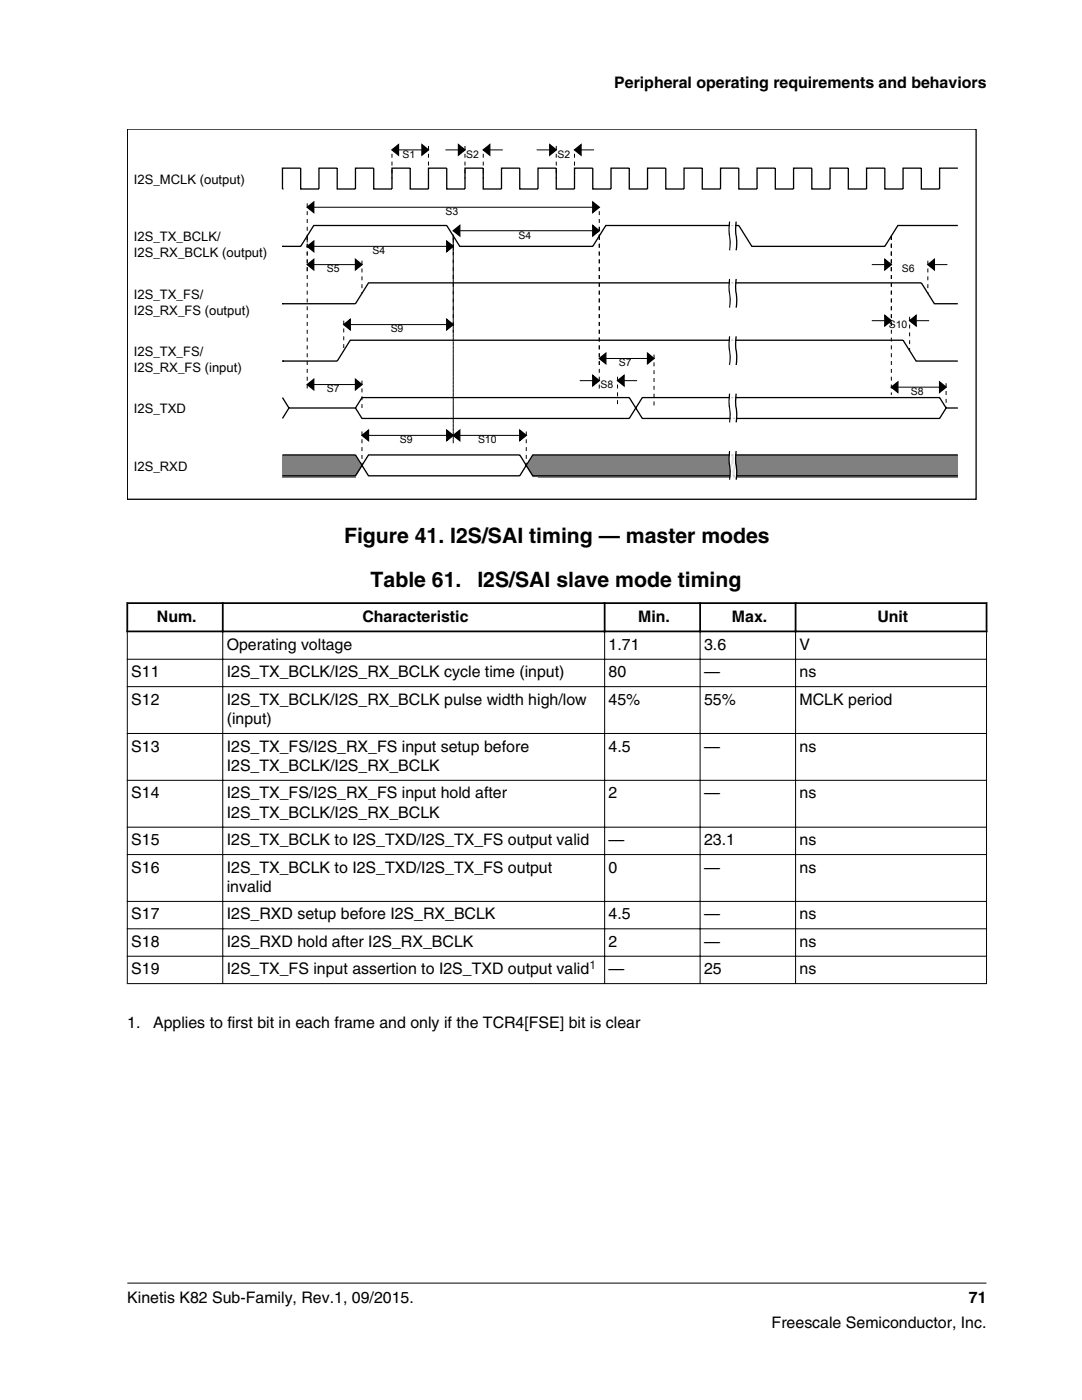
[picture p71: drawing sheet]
<svg xmlns="http://www.w3.org/2000/svg" width="216mm" height="279mm" viewBox="0 0 216 279" stroke-linecap="round" stroke-linejoin="round" font-family="sans-serif">
<defs><g id="words">
<g font-size="4.2">
<text x="68.7" y="108.4">Figure 41. I2S/SAI timing — master modes</text>
<text x="74" y="117.1">Table 61.</text>
<text x="95.2" y="117.1">I2S/SAI slave mode timing</text>
</g>
<g font-size="3.2">
<text x="122.6" y="17.5">Peripheral operating requirements and behaviors</text>
<text x="31.3" y="124.1">Num.</text>
<text x="72.3" y="124.1">Characteristic</text>
<text x="127.4" y="124.1">Min.</text>
<text x="146" y="124.1">Max.</text>
<text x="175.1" y="124.1">Unit</text>
<text x="45.2" y="129.7">Operating voltage</text>
<text x="121.4" y="129.7">1.71</text>
<text x="140.5" y="129.7">3.6</text>
<text x="159.5" y="129.7">V</text>
<text x="26.2" y="135.2">S11</text>
<text x="45.2" y="135.2">I2S_TX_BCLK/I2S_RX_BCLK cycle time (input)</text>
<text x="121.4" y="135.2">80</text>
<text x="140.5" y="135.2">—</text>
<text x="159.5" y="135.2">ns</text>
<text x="26.2" y="140.6">S12</text>
<text x="45.2" y="140.6">I2S_TX_BCLK/I2S_RX_BCLK pulse width high/low</text>
<text x="121.4" y="140.6">45%</text>
<text x="140.5" y="140.6">55%</text>
<text x="159.5" y="140.6">MCLK period</text>
<text x="26.2" y="150">S13</text>
<text x="45.2" y="150">I2S_TX_FS/I2S_RX_FS input setup before</text>
<text x="45.2" y="144.5">(input)</text>
<text x="121.4" y="150">4.5</text>
<text x="140.5" y="150">—</text>
<text x="159.5" y="150">ns</text>
<text x="45.2" y="153.9">I2S_TX_BCLK/I2S_RX_BCLK</text>
<text x="26.2" y="159.3">S14</text>
<text x="45.2" y="159.3">I2S_TX_FS/I2S_RX_FS input hold after</text>
<text x="121.4" y="159.3">2</text>
<text x="140.5" y="159.3">—</text>
<text x="159.5" y="159.3">ns</text>
<text x="45.2" y="163.2">I2S_TX_BCLK/I2S_RX_BCLK</text>
<text x="26.2" y="168.7">S15</text>
<text x="45.2" y="168.7">I2S_TX_BCLK to I2S_TXD/I2S_TX_FS output valid</text>
<text x="121.4" y="168.7">—</text>
<text x="140.5" y="168.7">23.1</text>
<text x="159.5" y="168.7">ns</text>
<text x="26.2" y="174.2">S16</text>
<text x="45.2" y="174.2">I2S_TX_BCLK to I2S_TXD/I2S_TX_FS output</text>
<text x="45.2" y="178">invalid</text>
<text x="121.4" y="174.2">0</text>
<text x="140.5" y="174.2">—</text>
<text x="159.5" y="174.2">ns</text>
<text x="26.2" y="183.5">S17</text>
<text x="45.2" y="183.5">I2S_RXD setup before I2S_RX_BCLK</text>
<text x="121.4" y="183.5">4.5</text>
<text x="140.5" y="183.5">—</text>
<text x="159.5" y="183.5">ns</text>
<text x="26.2" y="189">S18</text>
<text x="45.2" y="189">I2S_RXD hold after I2S_RX_BCLK</text>
<text x="121.4" y="189">2</text>
<text x="140.5" y="189">—</text>
<text x="159.5" y="189">ns</text>
<text x="26.2" y="194.4">S19</text>
<text x="45.2" y="194.4">I2S_TX_FS input assertion to I2S_TXD output valid</text>
<text x="121.4" y="194.4">—</text>
<text x="140.5" y="194.4">25</text>
<text x="159.5" y="194.4">ns</text>
<text x="25.4" y="205.2">1.</text>
<text x="30.5" y="205.2">Applies to first bit in each frame and only if the TCR4[FSE] bit is clear</text>
<text x="25.4" y="260">Kinetis K82 Sub-Family, Rev.1, 09/2015.</text>
<text x="193.3" y="260">71</text>
<text x="154" y="265">Freescale Semiconductor, Inc.</text>
</g>
<g font-size="2.6">
<text x="26.7" y="36.7">I2S_MCLK (output)</text>
<text x="26.7" y="48.1">I2S_TX_BCLK/</text>
<text x="26.7" y="51.4">I2S_RX_BCLK (output)</text>
<text x="26.7" y="59.6">I2S_TX_FS/</text>
<text x="26.7" y="62.8">I2S_RX_FS (output)</text>
<text x="26.7" y="71">I2S_TX_FS/</text>
<text x="26.7" y="74.3">I2S_RX_FS (input)</text>
<text x="26.7" y="82.5">I2S_TXD</text>
<text x="26.7" y="93.9">I2S_RXD</text>
</g>
<text font-size="2.4" fill="#00f" x="117.6" y="193.4">1</text>
<g font-size="2.1">
<text x="80.3" y="31.5">S1</text>
<text x="93" y="31.5">S2</text>
<text x="111.3" y="31.5">S2</text>
<text x="88.9" y="42.9">S3</text>
<text x="103.5" y="47.6">S4</text>
<text x="74.3" y="50.7">S4</text>
<text x="65.2" y="54.4">S5</text>
<text x="179.9" y="54.4">S6</text>
<text x="177.3" y="65.6">S10</text>
<text x="78" y="66.3">S9</text>
<text x="119.8" y="77.5">S8</text>
<text x="123.5" y="73.1">S7</text>
<text x="65.2" y="78.3">S7</text>
<text x="181.8" y="78.8">S8</text>
<text x="79.8" y="88.5">S9</text>
<text x="95.4" y="88.5">S10</text>
</g>
</g></defs>
<path d="M25.4 25.8h169.4v73.8h-169.4z" fill="none" stroke="#000" stroke-width=".26"/>
<g fill="#808080">
<path d="M56.4 90.8h3.6v4.4h-3.6z"/>
<path d="M60 90.8h3.6v4.4h-3.6z"/>
<path d="M63.6 90.8h3.7v4.4h-3.7z"/>
<path d="M67.3 90.8h3.6v4.4h-3.6z"/>
<path d="M70.9 90.8l1.3 2.3-1.3 2.1z"/>
<path d="M106.3 90.8h1.1v4.4h-1.1l-1.3-2.1z"/>
<path d="M107.4 90.8h3.6v4.4h-3.6z"/>
<path d="M111 90.8h3.6v4.4h-3.6z"/>
<path d="M114.6 90.8h3.7v4.4h-3.7z"/>
<path d="M118.3 90.8h3.6v4.4h-3.6z"/>
<path d="M121.9 90.8h3.7v4.4h-3.7z"/>
<path d="M125.6 90.8h3.6v4.4h-3.6z"/>
<path d="M129.2 90.8h3.6v4.4h-3.6z"/>
<path d="M132.8 90.8h3.7v4.4h-3.7z"/>
<path d="M136.5 90.8h3.6v4.4h-3.6z"/>
<path d="M140.1 90.8h3.7v4.4h-3.7z"/>
<path d="M143.8 90.8h3.6v4.4h-3.6z"/>
<path d="M147.4 90.8h3.7v4.4h-3.7z"/>
<path d="M151.1 90.8h3.6v4.4h-3.6z"/>
<path d="M154.7 90.8h3.6v4.4h-3.6z"/>
<path d="M158.3 90.8h3.7v4.4h-3.7z"/>
<path d="M162 90.8h3.6v4.4h-3.6z"/>
<path d="M165.6 90.8h3.7v4.4h-3.7z"/>
<path d="M169.3 90.8h3.6v4.4h-3.6z"/>
<path d="M172.9 90.8h3.7v4.4h-3.7z"/>
<path d="M176.6 90.8h3.6v4.4h-3.6z"/>
<path d="M180.2 90.8h3.6v4.4h-3.6z"/>
<path d="M183.8 90.8h3.7v4.4h-3.7z"/>
<path d="M187.5 90.8h3.6v4.4h-3.6z"/>
</g>
<g fill="none" stroke="#000" stroke-width=".26">
<path d="M56.4 37.7h.1M78.2 29.9l1.3-1v2.1zM84.2 28.9l1.3 1-1.3 1.1zM91.5 28.9l1.3 1-1.3 1.1zM96.4 29.9l1.3-1v2.1zM109.7 28.9l1.3 1-1.3 1.1zM114.6 29.9l1.3-1v2.1zM191.1 33.6h-3.6v4.1h-3.7v-4.1h-3.6v4.1h-3.6v-4.1h-3.7v4.1h-3.6v-4.1h-3.7v4.1h-3.6v-4.1h-3.7v4.1h-3.6v-4.1h-3.6v4.1h-3.7v-4.1h-3.6v4.1h-3.7v-4.1h-3.6v4.1h-3.7v-4.1h-3.6v4.1h-3.6v-4.1h-3.7v4.1h-3.6v-4.1h-3.7v4.1h-3.6v-4.1h-3.6v4.1h-3.7v-4.1h-3.6v4.1h-3.7v-4.1h-3.6v4.1h-3.7v-4.1h-3.6v4.1h-3.6v-4.1h-3.7v4.1h-3.6v-4.1h-3.7v4.1h-3.6v-4.1h-3.7v4.1h-3.6v-4.1h-3.6v4.1M56.4 49.2h.1M61.3 41.4l1.3-1.1v2.1zM61.3 49.2l1.3-1.1v2.1zM61.3 52.8l1.3-1v2.1z"/>
<path d="M70.9 51.8l1.3 1-1.3 1.1zM89.1 48.1l1.3 1.1-1.3 1zM90.4 46l1.3-1v2.1zM118.3 40.3l1.3 1.1-1.3 1zM118.3 45l1.3 1-1.3 1.1zM145.6 44.2v.2a10 10 0 0 0 .1 3.4l-.1 2.1M145.6 55.7v.1a10 10 0 0 0 .1 3.5l-.1 2.1M146.9 44.2v.2a10 10 0 0 0 .1 3.4l-.1 2.1M146.9 55.7v.1a10 10 0 0 0 .1 3.5l-.1 2.1M176.6 51.8l1.3 1-1.3 1.1zM185.1 52.8l1.3-1v2.1zM191.1 45h-11.9l-2.6 4.2h-26.6l-2.6-4.2h-26.5l-2.6 4.2h-26.6l-2.6-4.2h-26.5l-2.6 4.2h-3.6"/>
<path d="M56.4 60.6h.1M56.4 60.6h14.5l2.6-4.1h110.3l2.6 4.1h4.7M56.4 72.1h.1M56.4 72.1h10.9l2.6-4.2h110.3l2.6 4.2h8.3M56.4 79.3l1.3 2.1M61.3 76.7l1.3-1v2.1zM68.6 64.8l1.3-1.1v2.1zM70.9 75.7l1.3 1-1.3 1.1zM89.1 63.7l1.3 1.1-1.3 1zM118.3 74.9l1.3 1.1-1.3 1zM119.6 71.5l1.3-1v2.1zM123.2 76l1.3-1.1v2.1z"/>
<path d="M129.2 70.5l1.3 1-1.3 1.1zM145.6 67.1v.2a10 10 0 0 0 .1 3.4l-.1 2.1M145.6 78.6v.1a10 10 0 0 0 .1 3.5l-.1 2.1M146.9 67.1v.2a10 10 0 0 0 .1 3.4l-.1 2.1M146.9 78.6v.1a10 10 0 0 0 .1 3.5l-.1 2.1M176.6 63l1.3 1-1.3 1zM177.9 77.3l1.3-1.1v2.1zM181.5 64l1.3-1v2zM187.5 76.2l1.3 1.1-1.3 1zM56.4 90.8h14.5l2.6 4.2h30.2l2.6-4.2h84.8M56.4 95h14.5l2.6-4.2h30.2l2.6 4.2h84.8M70.9 81.4h-13.2l-1.3 2.1"/>
<path d="M70.9 81.4l1.3 2.1h53.4l2.6-4.2h59.3l1.3 2.1M70.9 81.4l1.3-2.1h53.4l2.6 4.2h59.3l1.3-2.1h2.3M72.2 86.9l1.3-1v2zM89.1 85.9l1.3 1-1.3 1zM90.4 86.9l1.3-1v2zM103.7 85.9l1.3 1-1.3 1zM145.6 90v.2a10 10 0 0 0 .1 3.4l-.1 2.1M146.9 90v.2a10 10 0 0 0 .1 3.4l-.1 2.1"/>
</g>
<g fill="#000">
<path d="M78.2 29.9l1.3-1v2.1zM84.2 28.9l1.3 1-1.3 1.1zM91.5 28.9l1.3 1-1.3 1.1zM96.4 29.9l1.3-1v2.1zM109.7 28.9l1.3 1-1.3 1.1zM114.6 29.9l1.3-1v2.1zM61.3 41.4l1.3-1.1v2.1zM61.3 49.2l1.3-1.1v2.1zM61.3 52.8l1.3-1v2.1zM70.9 51.8l1.3 1-1.3 1.1zM89.1 48.1l1.3 1.1-1.3 1zM90.4 46l1.3-1v2.1z"/>
<path d="M118.3 40.3l1.3 1.1-1.3 1zM118.3 45l1.3 1-1.3 1.1zM176.6 51.8l1.3 1-1.3 1.1zM185.1 52.8l1.3-1v2.1zM61.3 76.7l1.3-1v2.1zM68.6 64.8l1.3-1.1v2.1zM70.9 75.7l1.3 1-1.3 1.1zM89.1 63.7l1.3 1.1-1.3 1zM119.6 71.5l1.3-1v2.1zM118.3 74.9l1.3 1.1-1.3 1zM123.2 76l1.3-1.1v2.1zM129.2 70.5l1.3 1-1.3 1.1z"/>
<path d="M176.6 63l1.3 1-1.3 1zM177.9 77.3l1.3-1.1v2.1zM181.5 64l1.3-1v2zM187.5 76.2l1.3 1.1-1.3 1zM72.2 86.9l1.3-1v2zM89.1 85.9l1.3 1-1.3 1zM90.4 86.9l1.3-1v2zM103.7 85.9l1.3 1-1.3 1z"/>
</g>
<g fill="none" stroke="#000" stroke-width=".2" stroke-dasharray=".8 .8" stroke-linecap="butt">
<path d="M78.2 30.7v4.9M85.5 29.1v6.5M92.8 29.1v6.5M96.4 30.7v4.9M111 29.1v6.5M114.6 30.7v4.9M61.3 40.6v6.5M61.3 48.4v-1.3M61.3 47.1v7.3M61.3 47.1v31.2M72.2 52v6.5M90.4 49.9v-2.8"/>
<path d="M90.4 46.8v.3M90.4 47.1v19.2M90.4 47.1v41.4M119.6 42.1v5M119.6 45.3v1.8M119.6 47.1v26M119.6 47.1v30.4M177.9 47.1v7.3M177.9 47.1v18.5M177.9 47.1v31.7M185.1 52v6.5M68.6 64v6"/>
<path d="M72.2 76v5.4M123.2 75.2v6.2M130.5 70.8v10.6M181.5 63.2v6.8M188.8 76.5v4.9M72.2 86.1v6.8M90.4 87.7v-40.6M105 86.1v6.8"/>
</g>
<g fill="none" stroke="#000" stroke-width=".2">
<path d="M78.2 29.9h7.3M88.9 29.9h3.9M96.4 29.9h3.9M107.1 29.9h3.9M114.6 29.9h3.9M61.3 41.4h58.3M61.3 49.2h29.1M61.3 52.8h10.9M90.4 46h29.2M174 52.8h3.9M185.1 52.8h3.9M61.3 76.7h10.9"/>
<path d="M68.6 64.8h21.8M115.7 76h3.9M119.6 71.5h10.9M123.2 76h3.9M174 64h3.9M177.9 77.3h10.9M181.5 64h3.9M72.2 86.9h32.8"/>
</g>
<g fill="none" stroke="#fff" stroke-width=".26">
<path d="M145.9 44.2l-.1 .2a10 10 0 0 0 .2 3.4l-.1 2.1M145.9 55.7l-.1 .1a10 10 0 0 0 .2 3.5l-.1 2.1M146.1 44.2v.2a10 10 0 0 0 .1 3.4l-.1 2.1M146.1 55.7v.1a10 10 0 0 0 .1 3.5l-.1 2.1M146.4 44.2v.2a10 10 0 0 0 .1 3.4l-.1 2.1M146.4 55.7v.1a10 10 0 0 0 .1 3.5l-.1 2.1M146.6 44.2v.2a10 10 0 0 0 .1 3.4l-.1 2.1M146.6 55.7v.1a10 10 0 0 0 .1 3.5l-.1 2.1M145.9 67.1l-.1 .2a10 10 0 0 0 .2 3.4l-.1 2.1M145.9 78.6l-.1 .1a10 10 0 0 0 .2 3.5l-.1 2.1M146.1 67.1v.2a10 10 0 0 0 .1 3.4l-.1 2.1M146.1 78.6v.1a10 10 0 0 0 .1 3.5l-.1 2.1"/>
<path d="M146.4 67.1v.2a10 10 0 0 0 .1 3.4l-.1 2.1M146.4 78.6v.1a10 10 0 0 0 .1 3.5l-.1 2.1M146.6 67.1v.2a10 10 0 0 0 .1 3.4l-.1 2.1M146.6 78.6v.1a10 10 0 0 0 .1 3.5l-.1 2.1M145.9 90l-.1 .2a10 10 0 0 0 .2 3.4l-.1 2.1M146.1 90v.2a10 10 0 0 0 .1 3.4l-.1 2.1M146.4 90v.2a10 10 0 0 0 .1 3.4l-.1 2.1M146.6 90v.2a10 10 0 0 0 .1 3.4l-.1 2.1"/>
</g>
<g fill="#fff">
<path d="M25.4 113.5h171.4v84.7h-171.4z" fill-rule="evenodd"/>
<path d="M25.6 120.5h18.7v5.3h-18.7z" fill-rule="evenodd"/>
<path d="M44.6 120.5h75.9v5.3h-75.9z" fill-rule="evenodd"/>
<path d="M120.8 120.5h18.7v5.3h-18.7z" fill-rule="evenodd"/>
<path d="M139.9 120.5h18.7v5.3h-18.7z" fill-rule="evenodd"/>
<path d="M158.9 120.5h37.8v5.3h-37.8z" fill-rule="evenodd"/>
<path d="M25.5 126.2h18.9v5.3h-18.9z" fill-rule="evenodd"/>
<path d="M44.5 126.2h76.1v5.3h-76.1z" fill-rule="evenodd"/>
<path d="M120.7 126.2h18.9v5.3h-18.9z" fill-rule="evenodd"/>
<path d="M139.8 126.2h18.9v5.3h-18.9z" fill-rule="evenodd"/>
<path d="M158.8 126.2h38v5.3h-38z" fill-rule="evenodd"/>
<path d="M25.5 131.7h18.9v5.2h-18.9z" fill-rule="evenodd"/>
<path d="M44.5 131.7h76.1v5.2h-76.1z" fill-rule="evenodd"/>
<path d="M120.7 131.7h18.9v5.2h-18.9z" fill-rule="evenodd"/>
<path d="M139.8 131.7h18.9v5.2h-18.9z" fill-rule="evenodd"/>
<path d="M158.8 131.7h38v5.2h-38z" fill-rule="evenodd"/>
<path d="M25.5 137.1h18.9v9.2h-18.9z" fill-rule="evenodd"/>
<path d="M44.5 137.1h76.1v9.2h-76.1z" fill-rule="evenodd"/>
<path d="M120.7 137.1h18.9v9.2h-18.9z" fill-rule="evenodd"/>
<path d="M139.8 137.1h18.9v9.2h-18.9z" fill-rule="evenodd"/>
<path d="M158.8 137.1h38v9.2h-38z" fill-rule="evenodd"/>
<path d="M25.5 146.5h18.9v9.1h-18.9z" fill-rule="evenodd"/>
<path d="M44.5 146.5h76.1v9.1h-76.1z" fill-rule="evenodd"/>
<path d="M120.7 146.5h18.9v9.1h-18.9z" fill-rule="evenodd"/>
<path d="M139.8 146.5h18.9v9.1h-18.9z" fill-rule="evenodd"/>
<path d="M158.8 146.5h38v9.1h-38z" fill-rule="evenodd"/>
<path d="M25.5 155.8h18.9v9.2h-18.9z" fill-rule="evenodd"/>
<path d="M44.5 155.8h76.1v9.2h-76.1z" fill-rule="evenodd"/>
<path d="M120.7 155.8h18.9v9.2h-18.9z" fill-rule="evenodd"/>
<path d="M139.8 155.8h18.9v9.2h-18.9z" fill-rule="evenodd"/>
<path d="M158.8 155.8h38v9.2h-38z" fill-rule="evenodd"/>
<path d="M25.5 165.2h18.9v5.3h-18.9z" fill-rule="evenodd"/>
<path d="M44.5 165.2h76.1v5.3h-76.1z" fill-rule="evenodd"/>
<path d="M120.7 165.2h18.9v5.3h-18.9z" fill-rule="evenodd"/>
<path d="M139.8 165.2h18.9v5.3h-18.9z" fill-rule="evenodd"/>
<path d="M158.8 165.2h38v5.3h-38z" fill-rule="evenodd"/>
<path d="M25.5 170.6h18.9v9.2h-18.9z" fill-rule="evenodd"/>
<path d="M44.5 170.6h76.1v9.2h-76.1z" fill-rule="evenodd"/>
<path d="M120.7 170.6h18.9v9.2h-18.9z" fill-rule="evenodd"/>
<path d="M139.8 170.6h18.9v9.2h-18.9z" fill-rule="evenodd"/>
<path d="M158.8 170.6h38v9.2h-38z" fill-rule="evenodd"/>
<path d="M25.5 180h18.9v5.3h-18.9z" fill-rule="evenodd"/>
<path d="M44.5 180h76.1v5.3h-76.1z" fill-rule="evenodd"/>
<path d="M120.7 180h18.9v5.3h-18.9z" fill-rule="evenodd"/>
<path d="M139.8 180h18.9v5.3h-18.9z" fill-rule="evenodd"/>
<path d="M158.8 180h38v5.3h-38z" fill-rule="evenodd"/>
<path d="M25.5 185.5h18.9v5.2h-18.9z" fill-rule="evenodd"/>
<path d="M44.5 185.5h76.1v5.2h-76.1z" fill-rule="evenodd"/>
<path d="M120.7 185.5h18.9v5.2h-18.9z" fill-rule="evenodd"/>
<path d="M139.8 185.5h18.9v5.2h-18.9z" fill-rule="evenodd"/>
<path d="M158.8 185.5h38v5.2h-38z" fill-rule="evenodd"/>
<path d="M25.5 190.9h18.9v5.3h-18.9z" fill-rule="evenodd"/>
<path d="M44.5 190.9h76.1v5.3h-76.1z" fill-rule="evenodd"/>
<path d="M120.7 190.9h18.9v5.3h-18.9z" fill-rule="evenodd"/>
<path d="M139.8 190.9h18.9v5.3h-18.9z" fill-rule="evenodd"/>
<path d="M158.8 190.9h38v5.3h-38z" fill-rule="evenodd"/>
</g>
<path d="M25.2 120.4h171.8M25.2 126h171.8M25.4 120.2v6M44.4 120.2v6M120.6 120.2v6M139.7 120.2v6M158.8 120.2v6M196.8 120.2v6" fill="none" stroke="#000" stroke-width=".35"/>
<g fill="none" stroke="#000" stroke-width=".2">
<path d="M25.3 131.6h171.6M25.3 137h171.6M25.4 126.2v70.2M44.4 125.8v70.6M120.6 125.8v70.6M139.7 125.8v70.6M158.8 125.8v70.6M196.8 126.2v70.2M25.3 146.4h171.6M25.3 155.7h171.6M25.3 165.1h171.6M25.3 170.5h171.6"/>
<path d="M25.3 179.9h171.6M25.3 185.4h171.6M25.3 190.8h171.6M25.3 196.3h171.6M25.4 256.1h171.4"/>
</g>
<use href="#words"/>
</svg>
